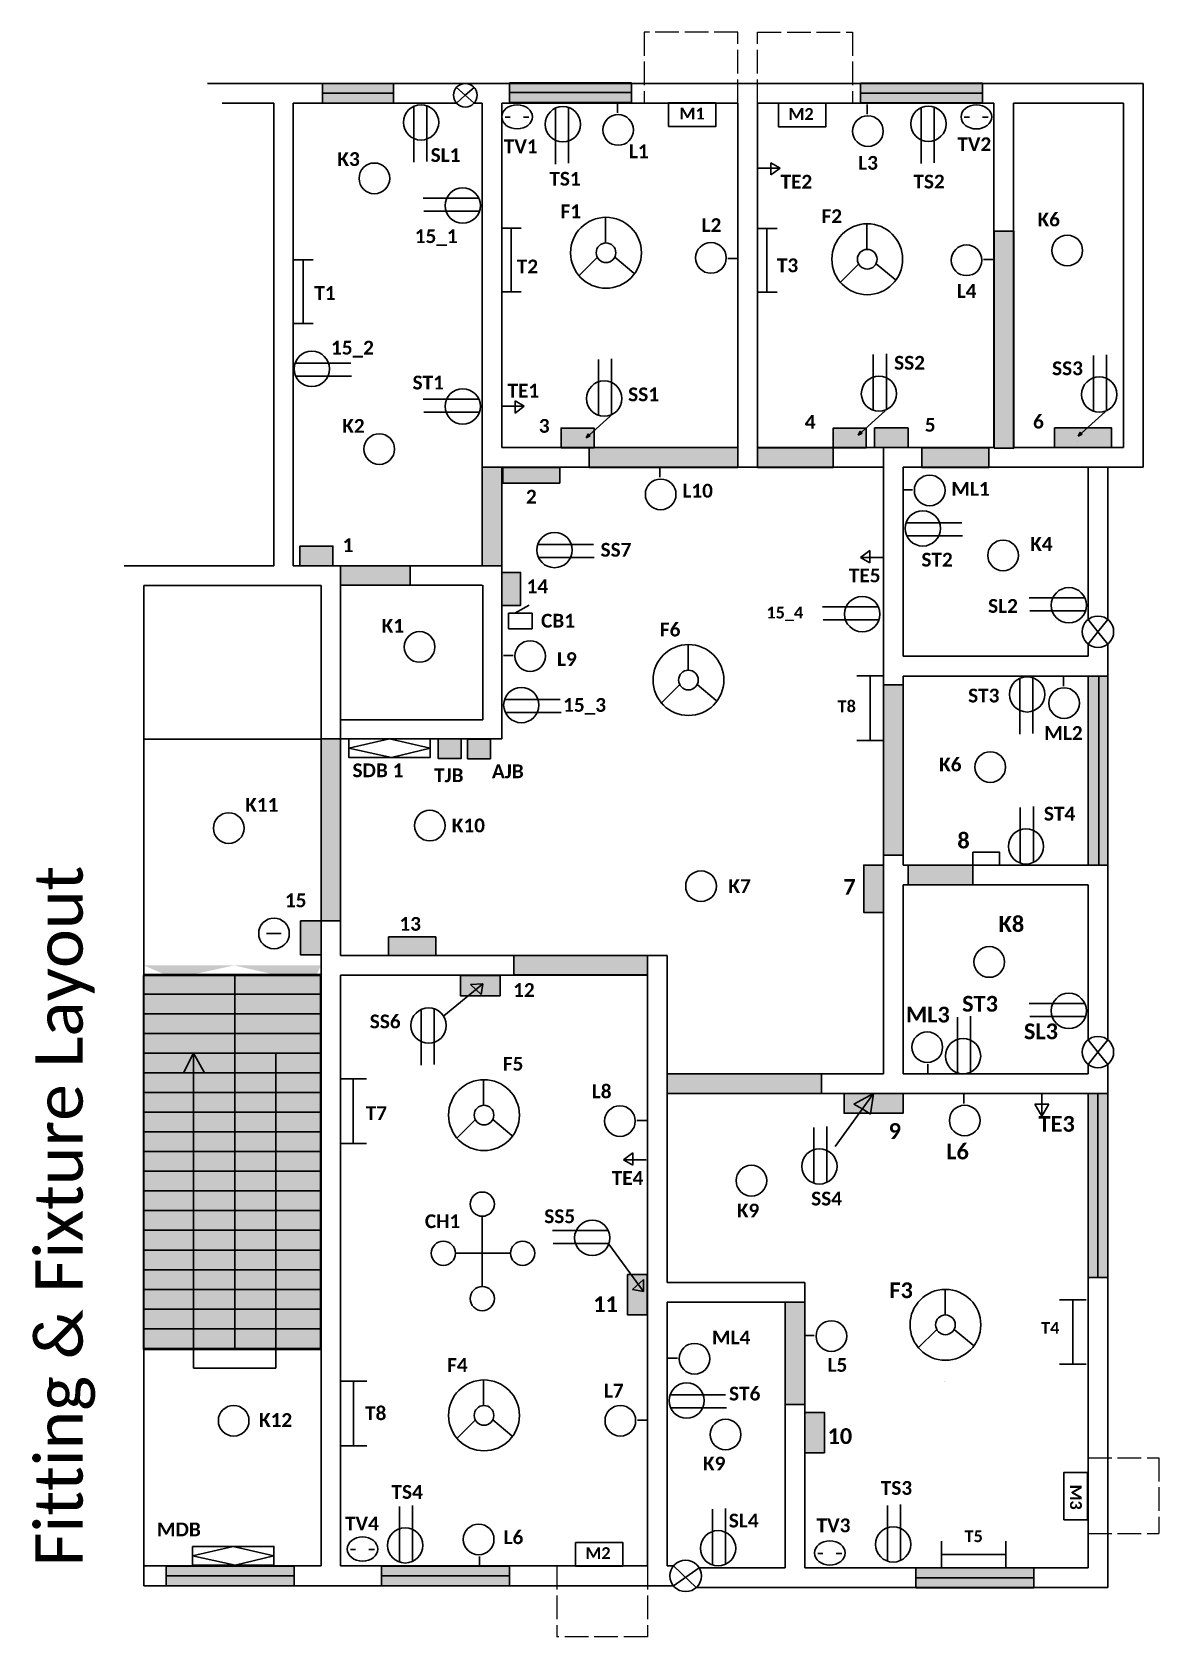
# Model space of a CAD drawing. Header units: inches. Extents: x -293 to 280, y -512 to 304.
import ezdxf

# ---------------------------------------------------------------- set-up
doc = ezdxf.new("R2010")
doc.units = ezdxf.units.IN
doc.header["$MEASUREMENT"] = 0
doc.linetypes.add('ACAD_ISO02W100', pattern=[15, 12, -3])
doc.layers.get('0').update_dxf_attribs({"lineweight": 30})
doc.layers.get('Defpoints').update_dxf_attribs({"linetype": 'ACAD_ISO02W100'})
doc.layers.add('Black', color=7, linetype='Continuous', lineweight=30)

# ---------------------------------------------------------------- blocks, each defined once
blk = doc.blocks.new('F1')
for p, q in [((-315.19, 202.81), (-315.19, 215.58)), ((-319.32, 195.54), (-328.95, 185.91)), ((-310.48, 195.54), (-300.85, 187.48))]:
    blk.add_line(p, q)
for radius in [18, 5]:
    blk.add_circle((-314.98, 197.83), radius)
blk = doc.blocks.new('SS3')
for p, q in [((341.7, 145.4), (341.7, 181.2)), ((350.2, 145.4), (350.2, 181.7))]:
    blk.add_line(p, q)
blk.add_circle((345.4, 155.8), 11.5)
blk = doc.blocks.new('L4')
blk.add_line((190.37, 188.02), (195.22, 188.02))
blk.add_circle((181.72, 187.67), 7.79)
blk = doc.blocks.new('TV2')
blk.add_ellipse((186.73, 260.51), major_axis=(7.79, 0), ratio=0.785714)
blk = doc.blocks.new('TVV2')
for p, q in [((180.6, 260.31), (183.17, 260.31)), ((189.91, 260.31), (192.75, 260.31))]:
    blk.add_line(p, q)
blk.add_blockref('TV2', (0, 0))
blk = doc.blocks.new('T3')
for p, q in [((75.18, 203.81), (85.44, 203.81)), ((80.31, 171.42), (80.31, 203.81)), ((80.31, 171.42), (75.45, 171.42)), ((85.44, 171.42), (80.31, 171.42))]:
    blk.add_line(p, q)
blk = doc.blocks.new('L1')
blk.add_line((131.26, 261.94), (131.26, 266.8))
blk.add_circle((131.61, 253.29), 7.79)
blk = doc.blocks.new('z')
for p, q in [((127.88, 272.6), (127.88, 277.6)), ((127.88, 277.6), (189.88, 277.6)), ((127.88, 267.6), (127.88, 272.6)), ((127.88, 272.6), (189.88, 272.6)), ((189.88, 267.6), (127.88, 267.6))]:
    blk.add_line(p, q)
blk = doc.blocks.new('8946')
at = {"layer": 'Black'}
for p, q in [((-81.28, -489.11), (-81.28, -524.78)), ((-94.9, -507.91), (-66.94, -507.91))]:
    blk.add_line(p, q, dxfattribs=at)
for centre in [(-81.28, -482.96), (-101.05, -507.91), (-60.79, -507.91), (-81.28, -530.93)]:
    blk.add_circle(centre, 6.15, dxfattribs=at)
blk = doc.blocks.new('88')
at = {"layer": 'Black'}
for p, q in [((88.51, 16.97), (102.08, 16.97)), ((95.3, 16.97), (95.3, -15.79)), ((88.51, -15.79), (102.08, -15.79))]:
    blk.add_line(p, q, dxfattribs=at)
blk = doc.blocks.new('t')
for p, q in [((251.67, 107.89), (238, 95.5)), ((238, 95.5), (239, 97.5)), ((238, 95.5), (240, 96.5)), ((240, 96.5), (239, 97.5))]:
    blk.add_line(p, q)
blk = doc.blocks.new('tttt')
for p, q in [((115.5, -269.5), (135, -242.5)), ((135, -242.5), (125, -248)), ((133.5, -253), (135, -242.5)), ((125, -248), (129.5, -250.5)), ((129.5, -250.5), (133.5, -253))]:
    blk.add_line(p, q)
blk = doc.blocks.new('pp')
for p, q in [((-331.2, -121.5), (-377, -121.5)), ((-287, -121.5), (-377, -121.5)), ((-331.2, -121.5), (-331.2, -131.5)), ((-331.2, -121.5), (-287, -121.5)), ((-331.2, -131.5), (-377, -131.5)), ((-331.2, -131.5), (-331.2, -141.5)), ((-331.2, -131.5), (-287, -131.5)), ((-331.2, -141.5), (-377, -141.5)), ((-331.2, -141.5), (-331.2, -151.5)), ((-331.2, -141.5), (-287, -141.5)), ((-331.2, -151.5), (-377, -151.5)), ((-331.2, -151.5), (-331.2, -161.5)), ((-331.2, -151.5), (-287, -151.5)), ((-331.2, -161.5), (-377, -161.5)), ((-352.2, -161.5), (-357.23, -171.5)), ((-352.2, -321.5), (-352.2, -161.5)), ((-352.2, -161.5), (-346.45, -171.5)), ((-331.2, -161.5), (-331.2, -171.5)), ((-331.2, -161.5), (-287, -161.5)), ((-310.2, -321.5), (-310.2, -161.5)), ((-331.2, -171.5), (-377, -171.5)), ((-331.2, -171.5), (-331.2, -181.5)), ((-331.2, -171.5), (-287, -171.5)), ((-331.2, -181.5), (-377, -181.5)), ((-331.2, -181.5), (-331.2, -191.5)), ((-331.2, -181.5), (-287, -181.5)), ((-331.2, -191.5), (-377, -191.5)), ((-331.2, -191.5), (-331.2, -201.5)), ((-331.2, -191.5), (-287, -191.5)), ((-331.2, -201.5), (-377, -201.5)), ((-331.2, -201.5), (-331.2, -211.5)), ((-331.2, -201.5), (-287, -201.5)), ((-331.2, -211.5), (-377, -211.5)), ((-331.2, -211.5), (-331.2, -221.5)), ((-331.2, -211.5), (-287, -211.5)), ((-331.2, -221.5), (-377, -221.5)), ((-331.2, -221.5), (-331.2, -231.5)), ((-331.2, -221.5), (-287, -221.5)), ((-331.2, -231.5), (-377, -231.5)), ((-331.2, -231.5), (-331.2, -241.5)), ((-331.2, -231.5), (-287, -231.5)), ((-331.2, -241.5), (-377, -241.5)), ((-331.2, -241.5), (-331.2, -251.5)), ((-331.2, -241.5), (-287, -241.5)), ((-331.2, -251.5), (-377, -251.5)), ((-331.2, -251.5), (-331.2, -261.5)), ((-331.2, -251.5), (-287, -251.5)), ((-331.2, -261.5), (-377, -261.5)), ((-331.2, -261.5), (-331.2, -271.5)), ((-331.2, -261.5), (-287, -261.5)), ((-331.2, -271.5), (-377, -271.5)), ((-331.2, -271.5), (-331.2, -281.5)), ((-331.2, -271.5), (-287, -271.5)), ((-331.2, -281.5), (-377, -281.5)), ((-331.2, -281.5), (-331.2, -291.5)), ((-331.2, -281.5), (-287, -281.5)), ((-331.2, -291.5), (-377, -291.5)), ((-331.2, -291.5), (-331.2, -301.5)), ((-331.2, -291.5), (-287, -291.5)), ((-331.2, -301.5), (-377, -301.5)), ((-331.2, -301.5), (-331.2, -311.5)), ((-331.2, -301.5), (-287, -301.5)), ((-331.2, -311.5), (-377, -311.5)), ((-377, -311.5), (-287, -311.5)), ((-331.2, -311.5), (-287, -311.5)), ((-331.2, -321.5), (-352.2, -321.5)), ((-331.2, -321.5), (-310.2, -321.5))]:
    blk.add_line(p, q)
blk = doc.blocks.new('Exp-07')
h = blk.add_hatch(color=256)
h.set_gradient(color1=(0, 255, 0), color2=(0, 255, 0), tint=1)
h.paths.add_polyline_path([(-109.5, 277.5), (-109.5, 272.5), (-109.5, 267.5), (-145.5, 267.5), (-145.5, 272.5), (-145.5, 277.5)])
h = blk.add_hatch(color=256)
h.set_gradient(color1=(0, 255, 0), color2=(0, 255, 0), tint=1)
h.paths.add_polyline_path([(11.48, 272.87), (11.48, 277.87), (-50.52, 277.87), (-50.52, 272.87), (-50.52, 267.87), (11.48, 267.87)])
h = blk.add_hatch(color=256)
h.set_gradient(color1=(127, 255, 0), color2=(127, 255, 0), tint=1)
h.paths.add_polyline_path([(127.88, 272.6), (127.88, 277.6), (189.88, 277.6), (189.88, 272.6), (189.88, 267.6), (127.88, 267.6)])
h = blk.add_hatch(color=256)
h.set_gradient(color1=(204, 204, 0), color2=(204, 204, 0), tint=1)
h.paths.add_polyline_path([(195.75, 92.23), (205.7, 92.23), (205.7, 202.45), (195.75, 202.45)])
edge = h.paths.add_edge_path()
edge.add_line((195.53, 267.53), (195.53, 135.53))
h = blk.add_hatch(color=256)
h.set_gradient(color1=(192, 192, 192), color2=(192, 192, 192), tint=1)
h.paths.add_polyline_path([(-24.35, 92.49), (-7.58, 92.49), (-7.58, 102.48), (-24.35, 102.48)])
h = blk.add_hatch(color=256)
h.set_gradient(color1=(192, 192, 192), color2=(192, 192, 192), tint=1)
h.paths.add_polyline_path([(114.03, 92.46), (130.79, 92.46), (130.79, 102.44), (114.03, 102.44)])
h.paths.add_polyline_path([(134.99, 92.51), (151.99, 92.51), (151.99, 102.51), (134.99, 102.51)])
h = blk.add_hatch(color=256)
h.set_gradient(color1=(192, 192, 192), color2=(192, 192, 192), tint=1)
h.paths.add_polyline_path([(255.45, 92.54), (226.45, 92.54), (226.45, 102.54), (255.45, 102.54)])
h = blk.add_hatch(color=256)
h.set_gradient(color1=(204, 204, 0), color2=(204, 204, 0), tint=1)
h.paths.add_polyline_path([(65.53, 92.53), (-10, 92.53), (-10, 82.5), (65.53, 82.5)])
h = blk.add_hatch(color=256)
h.set_gradient(color1=(204, 204, 0), color2=(204, 204, 0), tint=1)
h.paths.add_polyline_path([(114, 92.5), (75.5, 92.5), (75.5, 82.5), (114, 82.5)])
h = blk.add_hatch(color=256)
h.set_gradient(color1=(204, 204, 0), color2=(204, 204, 0), tint=1)
h.paths.add_polyline_path([(193, 92.5), (159, 92.5), (159, 82.5), (193, 82.5)])
h = blk.add_hatch(color=256)
h.set_gradient(color1=(204, 204, 0), color2=(204, 204, 0), tint=1)
h.paths.add_polyline_path([(-136.47, 22.59), (-101.04, 22.59), (-101.04, 32.52), (-136.47, 32.52)])
h.paths.add_polyline_path([(-54.47, 82.53), (-64.47, 82.53), (-64.47, 32.5), (-54.47, 32.5)])
h = blk.add_hatch(color=256)
h.set_gradient(color1=(192, 192, 192), color2=(192, 192, 192), tint=1)
h.paths.add_polyline_path([(-54, 82.5), (-25, 82.5), (-25, 74.5), (-54, 74.5)])
h.paths.add_polyline_path([(-54.45, 29.18), (-44.87, 29.18), (-44.87, 12.39), (-54.45, 12.39)])
h = blk.add_hatch(color=256)
h.set_gradient(color1=(192, 192, 192), color2=(192, 192, 192), tint=1)
h.paths.add_polyline_path([(-157.05, 32.53), (-140.28, 32.53), (-140.28, 42.51), (-157.05, 42.51)])
h = blk.add_hatch(color=256)
h.set_gradient(color1=(204, 204, 0), color2=(204, 204, 0), tint=1)
h.paths.add_polyline_path([(243.53, -23.47), (243.53, -119.47), (249, -119.47), (253.53, -119.47), (253.53, -23.47), (249, -23.47)])
h = blk.add_hatch(color=256)
h.set_gradient(color1=(204, 204, 0), color2=(204, 204, 0), tint=1)
h.paths.add_polyline_path([(149.5, -28), (139.5, -28), (139.5, -114.5), (149.5, -114.5)])
h = blk.add_hatch(color=256)
h.set_gradient(color1=(204, 204, 0), color2=(204, 204, 0), tint=1)
h.paths.add_polyline_path([(-136.47, -55.41), (-146.23, -55.41), (-146.23, -147.89), (-136.47, -147.89)])
h = blk.add_hatch(color=256)
h.set_gradient(color1=(153, 153, 0), color2=(153, 153, 0), tint=1)
h.paths.add_polyline_path([(-86.71, -55.39), (-75.13, -55.39), (-75.13, -65.37), (-86.71, -65.37)])
h = blk.add_hatch(color=256)
h.set_gradient(color1=(0, 191, 255), color2=(0, 191, 255), tint=1)
h.paths.add_polyline_path([(-60.23, -55.53), (-71.82, -55.53), (-71.82, -65.51), (-60.23, -65.51)])
h = blk.add_hatch(color=256)
h.set_gradient(color1=(192, 192, 192), color2=(192, 192, 192), tint=1)
h.paths.add_polyline_path([(-88, -165.5), (-112, -165.5), (-112, -156), (-88, -156)])
h.paths.add_polyline_path([(-146.23, -165.16), (-156.67, -165.16), (-156.67, -147.89), (-146.23, -147.89)])
h.paths.add_polyline_path([(-55.26, -175.53), (-75.44, -175.53), (-75.44, -185.9), (-55.26, -185.9)])
h.paths.add_polyline_path([(19.5, -327.5), (9.5, -327.5), (9.5, -348), (19.5, -348)])
h.paths.add_polyline_path([(139.5, -119.5), (129.5, -119.5), (129.5, -143.5), (139.5, -143.5)])
h.paths.add_polyline_path([(149.5, -235.5), (119.5, -235.5), (119.5, -245.5), (149.5, -245.5)])
edge = h.paths.add_edge_path()
edge.add_line((-190.47, -180.47), (-146.28, -180.47))
edge.add_line((-190.47, -170.47), (-146.28, -170.47))
edge.add_line((-190.47, -180.47), (-236.28, -180.47))
edge.add_line((-190.47, -170.47), (-236.28, -170.47))
edge.add_line((-190.47, -190.47), (-236.28, -190.47))
edge.add_line((-190.47, -200.47), (-236.28, -200.47))
edge.add_line((-190.47, -210.47), (-236.28, -210.47))
edge.add_line((-190.47, -220.47), (-236.28, -220.47))
edge.add_line((-190.47, -230.47), (-236.28, -230.47))
edge.add_line((-190.47, -240.47), (-236.28, -240.47))
edge.add_line((-190.47, -240.47), (-146.28, -240.47))
edge.add_line((-190.47, -230.47), (-146.28, -230.47))
edge.add_line((-190.47, -220.47), (-146.28, -220.47))
edge.add_line((-190.47, -210.47), (-146.28, -210.47))
edge.add_line((-190.47, -200.47), (-146.28, -200.47))
edge.add_line((-190.47, -190.47), (-146.28, -190.47))
edge.add_line((-190.47, -350.47), (-146.28, -350.47))
edge.add_line((-190.47, -340.47), (-146.28, -340.47))
edge.add_line((-190.47, -330.47), (-146.28, -330.47))
edge.add_line((-190.47, -320.47), (-146.28, -320.47))
edge.add_line((-190.47, -310.47), (-146.28, -310.47))
edge.add_line((-190.47, -300.47), (-146.28, -300.47))
edge.add_line((-190.47, -290.47), (-146.28, -290.47))
edge.add_line((-190.47, -280.47), (-146.28, -280.47))
edge.add_line((-190.47, -270.47), (-146.28, -270.47))
edge.add_line((-190.47, -260.47), (-146.28, -260.47))
edge.add_line((-190.47, -250.47), (-146.28, -250.47))
edge.add_line((-190.47, -250.47), (-236.28, -250.47))
edge.add_line((-190.47, -260.47), (-236.28, -260.47))
edge.add_line((-190.47, -270.47), (-236.28, -270.47))
edge.add_line((-190.47, -280.47), (-236.28, -280.47))
edge.add_line((-190.47, -290.47), (-236.28, -290.47))
edge.add_line((-190.47, -300.47), (-236.28, -300.47))
edge.add_line((-190.47, -310.47), (-236.28, -310.47))
edge.add_line((-190.47, -320.47), (-236.28, -320.47))
edge.add_line((-190.47, -330.47), (-236.28, -330.47))
edge.add_line((-190.47, -340.47), (-236.28, -340.47))
edge.add_line((-190.47, -350.47), (-236.28, -350.47))
h = blk.add_hatch(color=256)
h.set_gradient(color1=(204, 204, 0), color2=(204, 204, 0), tint=1)
h.paths.add_polyline_path([(185, -119.47), (152, -119.47), (152, -129.5), (185, -129.5)])
h = blk.add_hatch(color=256)
h.set_gradient(color1=(204, 204, 0), color2=(204, 204, 0), tint=1)
h.paths.add_polyline_path([(19.55, -175.24), (-48.4, -175.24), (-48.4, -165.36), (19.55, -165.36)])
h = blk.add_hatch(color=256)
h.set_gradient(color1=(192, 192, 192), color2=(192, 192, 192), tint=1)
h.paths.add_polyline_path([(-146.5, -175.5), (-146.5, -365.5), (-236.5, -365.5), (-236.5, -175.5)])
h = blk.add_hatch(color=256)
h.set_gradient(color1=(0, 255, 0), color2=(0, 255, 0), tint=1)
h.paths.add_polyline_path([(243.53, -235.47), (253.5, -235.47), (253.5, -329), (243.53, -329)])
h = blk.add_hatch(color=256)
h.set_gradient(color1=(204, 204, 0), color2=(204, 204, 0), tint=1)
h.paths.add_polyline_path([(89.53, -341.47), (99.5, -341.47), (99.5, -393.5), (89.53, -393.5)])
h = blk.add_hatch(color=256)
h.set_gradient(color1=(192, 192, 192), color2=(192, 192, 192), tint=1)
h.paths.add_polyline_path([(99.5, -397.5), (109.5, -397.5), (109.5, -418), (99.5, -418)])
h = blk.add_hatch(color=256)
h.set_gradient(color1=(0, 255, 0), color2=(0, 255, 0), tint=1)
h.paths.add_polyline_path([(-225, -475.5), (-225, -480.5), (-225, -485.5), (-160, -485.5), (-160, -480.5), (-160, -475.5)])
h = blk.add_hatch(color=256)
h.set_gradient(color1=(0, 255, 0), color2=(0, 255, 0), tint=1)
h.paths.add_polyline_path([(-115.5, -475.5), (-115.5, -480.5), (-115.5, -485.5), (-50.5, -485.5), (-50.5, -480.5), (-50.5, -475.5)])
h = blk.add_hatch(color=256)
h.set_gradient(color1=(0, 255, 0), color2=(0, 255, 0), tint=1)
h.paths.add_polyline_path([(216, -481.5), (216, -476.5), (156, -476.5), (156, -481.5), (156, -486.5), (216, -486.5)])
at = {"layer": 'Defpoints'}
h = blk.add_hatch(color=256, dxfattribs=at)
h.set_gradient(color1=(204, 204, 0), color2=(204, 204, 0), tint=1)
h.paths.add_polyline_path([(29.53, -235.47), (108, -235.47), (108, -225.5), (29.53, -225.5)])
for p, q in [((-170.35, 277.53), (-204, 277.53)), ((-170.35, 277.53), (-141.47, 277.53)), ((-146.47, 277.53), (-141.47, 277.53)), ((-145.5, 272.5), (-145.5, 277.5)), ((-145.5, 277.5), (-109.5, 277.5)), ((-145.5, 267.5), (-145.5, 277.5)), ((-145.5, 277.5), (-109.5, 277.5)), ((-141.47, 277.53), (271.53, 277.53)), ((-109.5, 277.5), (-109.5, 272.5)), ((-109.5, 277.5), (-109.5, 267.53)), ((-50.52, 277.87), (-50.52, 272.87)), ((11.48, 277.87), (-50.52, 277.87)), ((-50.52, 272.87), (-50.52, 277.87)), ((11.48, 277.87), (-50.52, 277.87)), ((11.48, 272.87), (11.48, 277.87)), ((11.48, 272.87), (11.48, 277.53)), ((189.88, 277.6), (189.88, 272.6)), ((271.53, 277.53), (271.53, 82.53)), ((-145.5, 267.5), (-145.5, 272.5)), ((-145.5, 272.5), (-109.5, 272.5)), ((-109.5, 272.5), (-109.5, 267.5)), ((-73, 271.5), (-77.51, 275.48)), ((-77.5, 267.53), (-73, 271.5)), ((-73, 271.5), (-68.5, 275.5)), ((-73, 271.5), (-73, 271.5)), ((-73, 271.5), (-73, 271.5)), ((-68.5, 267.53), (-73, 271.5)), ((-50.52, 272.87), (-50.52, 267.87)), ((-50.52, 272.87), (11.48, 272.87)), ((-50.52, 272.87), (-50.52, 267.87)), ((11.48, 267.87), (11.48, 272.87)), ((11.48, 272.87), (11.48, 267.53)), ((189.88, 272.6), (189.88, 267.6)), ((-170.35, 267.53), (-196.5, 267.53)), ((-170.35, 32.53), (-170.35, 267.53)), ((-160.47, 32.53), (-160.47, 267.53)), ((-160.47, 267.53), (-77.5, 267.53)), ((-109.5, 267.53), (-145.5, 267.5)), ((-109.5, 267.5), (-145.5, 267.5)), ((-64.47, 267.53), (-68.5, 267.53)), ((-64.47, 267.53), (-64.47, 63.53)), ((-54.47, 267.53), (-54.47, 92.53)), ((65.53, 267.53), (-54.47, 267.53)), ((-50.52, 267.87), (11.48, 267.87)), ((65.53, 267.53), (65.53, 82.53)), ((75.53, 267.53), (195.53, 267.53)), ((75.53, 267.53), (75.53, 82.53)), ((195.53, 267.53), (195.53, 135.53)), ((205.53, 135.53), (205.53, 267.53)), ((205.53, 267.53), (261.53, 267.53)), ((261.53, 267.53), (261.53, 92.53)), ((87, 234.5), (82.27, 237.23)), ((82.27, 237.23), (82.27, 231)), ((75.5, 234.5), (87, 234.5)), ((82.27, 231), (87, 234.5)), ((195.53, 135.53), (195.53, 92.53)), ((205.53, 135.53), (205.53, 92.53)), ((-43, 113.5), (-47.73, 116.23)), ((-47.73, 116.23), (-47.73, 110)), ((-54.5, 113.5), (-43, 113.5)), ((-47.73, 110), (-43, 113.5)), ((22.53, 92.53), (-54.47, 92.53)), ((-49.34, 92.53), (-54.2, 92.53)), ((22.53, 92.53), (65.53, 92.53)), ((195.53, 92.53), (75.53, 92.53)), ((139.53, -66.47), (139.53, 92.53)), ((261.53, 92.53), (205.85, 92.53)), ((238, 95.5), (238, 95.5)), ((22.53, 82.53), (-54.47, 82.53)), ((-54.43, -55.41), (-54.47, 82.53)), ((118.53, 82.53), (22.53, 82.53)), ((118.53, 82.53), (139.53, 82.53)), ((243.53, 82.53), (149.53, 82.53)), ((149.53, -13.47), (149.53, 82.53)), ((243.53, 82.53), (243.53, 5.27)), ((253.53, 82.53), (243.53, 82.53)), ((271.53, 82.53), (253.53, 82.53)), ((253.53, 82.53), (253.53, 5.22)), ((-64.47, 63.53), (-64.47, 32.5)), ((132.65, 40.28), (127.92, 36.78)), ((139.42, 36.78), (127.92, 36.78)), ((127.92, 36.78), (132.65, 34.05)), ((132.65, 34.05), (132.65, 40.28)), ((-246.35, 32.53), (-170.35, 32.53)), ((-136.47, 32.53), (-160.47, 32.53)), ((-64.47, 32.5), (-136.47, 32.53)), ((-236.28, 22.52), (-236.28, -475.48)), ((-146.28, 22.52), (-236.28, 22.52)), ((-146.28, -55.48), (-146.28, 22.52)), ((-136.47, -55.41), (-136.47, 22.59)), ((-136.47, 22.59), (-64.47, 22.59)), ((-64.12, -45.7), (-64.12, 22.59)), ((-39.07, 8.46), (-51.07, 8.46)), ((-51.07, 8.46), (-51.07, 0.46)), ((-47.8, 8.47), (-40.5, 12.5)), ((-39.07, 8.46), (-39.07, 0.46)), ((-39.07, 0.46), (-51.07, 0.46)), ((248.5, -1), (243.53, 5.27)), ((248.5, -1), (253.53, 5.22)), ((248.5, -1), (243.47, -7.22)), ((243.53, -13.47), (243.53, -7.27)), ((248.5, -1), (248.5, -1)), ((248.5, -1), (253.53, -7.22)), ((253.53, -7.22), (253.53, -208.28)), ((243.53, -13.47), (149.53, -13.47)), ((243.53, -23.47), (149.53, -23.47)), ((149.53, -66.47), (149.53, -23.47)), ((243.53, -119.47), (243.53, -23.47)), ((243.53, -23.47), (249, -23.47)), ((243.53, -23.47), (243.53, -119.47)), ((249, -23.47), (253.53, -23.47)), ((249, -23.47), (249, -119.47)), ((253.53, -119.47), (253.53, -23.47)), ((-126.47, -45.7), (-136.47, -45.7)), ((-64.12, -45.7), (-126.47, -45.7)), ((-146.28, -55.48), (-236.28, -55.48)), ((-146.28, -165.48), (-146.28, -55.48)), ((-136.47, -165.47), (-136.47, -55.41)), ((-136.47, -55.41), (-54.43, -55.41)), ((139.53, -66.47), (139.53, -225.47)), ((149.53, -66.47), (149.53, -119.47)), ((174.53, -119.47), (149.53, -119.47)), ((174.53, -119.47), (243.53, -119.47)), ((243.53, -119.47), (249, -119.47)), ((249, -119.47), (253.53, -119.47)), ((174.53, -129.47), (149.53, -129.47)), ((149.53, -129.47), (149.53, -225.47)), ((174.53, -129.47), (243.53, -129.47)), ((243.53, -129.47), (243.53, -208.23)), ((-166.5, -154.21), (-174, -154.21)), ((-170.21, -154.21), (-166.5, -154.21)), ((-146.28, -475.48), (-146.28, -165.48)), ((-23.47, -165.47), (-136.47, -165.47)), ((-23.47, -165.47), (29.53, -165.47)), ((29.53, -165.47), (29.53, -170.47)), ((29.53, -170.47), (29.53, -331.47)), ((-236.5, -175.5), (-146.5, -175.5)), ((-236.5, -365.5), (-236.5, -175.5)), ((-146.5, -175.5), (-146.5, -365.5)), ((-136.47, -475.47), (-136.47, -175.47)), ((-136.47, -175.47), (-23.47, -175.47)), ((19.53, -175.47), (-23.47, -175.47)), ((19.53, -475.47), (19.53, -175.47)), ((-83.85, -195.98), (-64.09, -179.76)), ((-70.4, -180.21), (-64.09, -179.76)), ((-70.4, -180.21), (-64.99, -185.19)), ((-64.09, -179.76), (-64.99, -185.19)), ((248.5, -214.5), (243.53, -208.23)), ((248.5, -214.5), (253.53, -208.28)), ((248.5, -214.5), (243.47, -220.72)), ((248.5, -214.5), (253.53, -220.72)), ((71.53, -225.47), (29.53, -225.47)), ((71.53, -225.47), (139.53, -225.47)), ((149.53, -225.47), (243.53, -225.47)), ((243.53, -225.47), (243.53, -220.65)), ((253.53, -220.72), (253.53, -480.47)), ((71.53, -235.47), (29.53, -235.47)), ((243.53, -235.47), (71.53, -235.47)), ((220, -235.5), (220, -247)), ((243.53, -476.47), (243.53, -235.47)), ((243.53, -329), (243.53, -235.47)), ((243.53, -235.47), (248.53, -235.47)), ((248.53, -329), (248.53, -235.47)), ((248.53, -235.47), (253.5, -235.47)), ((253.5, -235.47), (253.5, -329)), ((220, -241), (216.5, -241)), ((216.5, -241), (220, -247)), ((220, -247), (223.5, -241)), ((223.5, -241), (220, -241)), ((12.15, -265.72), (7.42, -269.22)), ((12.15, -271.95), (12.15, -265.72)), ((18.92, -269.22), (7.42, -269.22)), ((7.42, -269.22), (12.15, -271.95)), ((0, -312), (17.5, -336)), ((17.5, -330), (12.04, -335.04)), ((17.5, -336), (17.5, -330)), ((94.53, -331.47), (29.53, -331.47)), ((99.53, -331.47), (94.53, -331.47)), ((99.53, -366.47), (99.53, -331.47)), ((243.53, -329), (248.53, -329)), ((253.5, -329), (248.53, -329)), ((12.04, -335.04), (17.5, -336)), ((89.53, -341.47), (29.53, -341.47)), ((29.53, -341.47), (29.53, -474.47)), ((89.53, -366.47), (89.53, -341.47)), ((-146.5, -365.5), (-236.5, -365.5)), ((89.53, -476.47), (89.53, -366.47)), ((99.53, -366.47), (99.53, -476.47)), ((-236.28, -475.48), (-146.28, -475.48)), ((-236.28, -475.48), (-236.28, -485.48)), ((-160, -475.5), (-225, -475.5)), ((-225, -475.5), (-225, -480.5)), ((-225, -480.5), (-160, -480.5)), ((-225, -480.5), (-225, -485.48)), ((-160, -480.5), (-160, -475.5)), ((-160, -485.5), (-160, -480.5)), ((19.53, -475.47), (-136.47, -475.47)), ((-115.5, -475.5), (-115.5, -480.5)), ((-50.5, -475.5), (-115.5, -475.5)), ((-115.5, -475.5), (-115.5, -480.5)), ((-50.5, -475.5), (-115.5, -475.5)), ((-115.5, -485.5), (-115.5, -478.5)), ((-115.5, -480.5), (-115.5, -485.5)), ((-115.5, -480.5), (-50.5, -480.5)), ((-50.5, -480.5), (-50.5, -475.5)), ((-50.5, -480.5), (-50.5, -475.5)), ((-50.5, -485.5), (-50.5, -480.5)), ((-50.5, -480.5), (-50.5, -485.5)), ((29.53, -474.47), (29.53, -475.47)), ((29.53, -475.47), (32.78, -475.47)), ((32.74, -485.48), (45.91, -476.47)), ((32.78, -475.47), (44.32, -486.47)), ((89.53, -476.47), (45.91, -476.47)), ((99.53, -476.47), (243.53, -476.47)), ((156, -476.5), (156, -481.5)), ((216, -476.5), (156, -476.5)), ((156, -476.5), (156, -481.5)), ((216, -476.5), (156, -476.5)), ((216, -481.5), (216, -476.5)), ((216, -481.5), (216, -476.5)), ((253.53, -486.47), (253.53, -480.47)), ((-236.28, -485.48), (32.74, -485.48)), ((-160, -485.5), (-225, -485.5)), ((-115.5, -485.5), (-50.5, -485.5)), ((-50.5, -485.5), (-115.5, -485.5)), ((45.91, -486.47), (44.32, -486.47)), ((45.91, -486.47), (253.53, -486.47)), ((156, -481.5), (156, -486.5)), ((156, -481.5), (216, -481.5)), ((156, -486.47), (156, -481.5)), ((216, -486.47), (156, -486.47)), ((156, -486.5), (216, -486.5)), ((216, -486.5), (216, -481.5)), ((216, -481.5), (216, -486.47))]:
    blk.add_line(p, q)
for points in [[(30.35, 267.64), (54.35, 267.64), (54.35, 255.64), (30.35, 255.64)], [(86.2, 267.43), (110.2, 267.43), (110.2, 255.43), (86.2, 255.43)], [(195.75, 92.23), (205.7, 92.23), (205.7, 202.45), (195.75, 202.45)], [(-24.35, 92.49), (-7.58, 92.49), (-7.58, 102.48), (-24.35, 102.48)], [(-24.35, 92.49), (-7.58, 92.49), (-7.58, 102.48), (-24.35, 102.48)], [(114.03, 92.46), (130.79, 92.46), (130.79, 102.44), (114.03, 102.44)], [(134.99, 92.51), (151.99, 92.51), (151.99, 102.51), (134.99, 102.51)], [(255.45, 92.54), (226.45, 92.54), (226.45, 102.54), (255.45, 102.54)], [(226.45, 92.54), (255.45, 92.54), (255.45, 102.54), (226.45, 102.54)], [(65.53, 92.53), (-10, 92.53), (-10, 82.5), (65.53, 82.5)], [(114, 92.5), (75.5, 92.5), (75.5, 82.5), (114, 82.5)], [(193, 92.5), (159, 92.5), (159, 82.5), (193, 82.5)], [(-54.47, 82.53), (-64.47, 82.53), (-64.47, 32.5), (-54.47, 32.5)], [(-54, 82.5), (-25, 82.5), (-25, 74.5), (-54, 74.5)], [(-157.05, 32.53), (-140.28, 32.53), (-140.28, 42.51), (-157.05, 42.51)], [(-136.47, 22.59), (-101.04, 22.59), (-101.04, 32.52), (-136.47, 32.52)], [(-54.45, 29.18), (-44.87, 29.18), (-44.87, 12.39), (-54.45, 12.39)], [(149.5, -28), (139.5, -28), (139.5, -114.5), (149.5, -114.5)], [(-136.47, -55.41), (-146.23, -55.41), (-146.23, -147.89), (-136.47, -147.89)], [(-86.71, -55.39), (-75.13, -55.39), (-75.13, -65.37), (-86.71, -65.37)], [(-60.23, -55.53), (-71.82, -55.53), (-71.82, -65.51), (-60.23, -65.51)], [(185, -119.47), (198.5, -119.47), (198.5, -113), (185, -113)], [(139.5, -119.5), (129.5, -119.5), (129.5, -143.5), (139.5, -143.5)], [(185, -119.47), (152, -119.47), (152, -129.5), (185, -129.5)], [(-146.23, -165.16), (-156.67, -165.16), (-156.67, -147.89), (-146.23, -147.89)], [(-88, -165.5), (-112, -165.5), (-112, -156), (-88, -156)], [(19.55, -175.24), (-48.4, -175.24), (-48.4, -165.36), (19.55, -165.36)], [(-55.26, -175.53), (-75.44, -175.53), (-75.44, -185.9), (-55.26, -185.9)], [(29.53, -235.47), (108, -235.47), (108, -225.5), (29.53, -225.5)], [(29.53, -235.47), (108, -235.47), (108, -225.5), (29.53, -225.5)], [(149.5, -235.5), (119.5, -235.5), (119.5, -245.5), (149.5, -245.5)], [(243.53, -235.47), (253.5, -235.47), (253.5, -329), (243.53, -329)], [(19.5, -327.5), (9.5, -327.5), (9.5, -348), (19.5, -348)], [(89.53, -341.47), (99.5, -341.47), (99.5, -393.5), (89.53, -393.5)], [(99.5, -397.5), (109.5, -397.5), (109.5, -418), (99.5, -418)], [(231.25, -452), (231.25, -428), (243.25, -428), (243.25, -452)], [(-17, -463.5), (7, -463.5), (7, -475.5), (-17, -475.5)]]:
    blk.add_lwpolyline(points, close=True)
for centre, radius in [((-73, 271.5), 6), ((-119.21, 229.29), 7.79), ((232.93, 192.64), 7.79), ((-116.71, 91.79), 7.79), ((200.29, 37.79), 7.79), ((248.5, -1), 8), ((-96.21, -8.71), 7.79), ((193.79, -69.71), 7.79), ((-193.21, -100.71), 7.79), ((-91.04, -99.44), 7.79), ((46.79, -130.21), 7.79), ((-170.21, -154.21), 7.79), ((193.29, -168.71), 7.79), ((248.5, -214.5), 8), ((72.39, -279.78), 7.79), ((-190.71, -401.71), 7.79), ((59.29, -408.71), 7.79), ((39, -480.5), 8)]:
    blk.add_circle(centre, radius)
at = {"layer": 'Black'}
for p, q in [((-111.52, -55.41), (-132.22, -60.13)), ((-90.82, -60.13), (-111.52, -55.41)), ((-132.22, -60.13), (-110.54, -64.85)), ((-110.54, -64.85), (-90.82, -60.13)), ((-190.99, -465.57), (-211.69, -470.29)), ((-211.69, -470.29), (-190, -475.01)), ((-170.29, -470.29), (-190.99, -465.57)), ((-190, -475.01), (-170.29, -470.29))]:
    blk.add_line(p, q, dxfattribs=at)
for points in [[(-132.22, -55.41), (-90.82, -55.41), (-90.82, -64.85), (-132.22, -64.85)], [(-211.69, -465.57), (-170.29, -465.57), (-170.29, -475.01), (-211.69, -475.01)]]:
    blk.add_lwpolyline(points, close=True, dxfattribs=at)
at = {"layer": 'Defpoints'}
for p, q in [((65.53, 303.57), (17.98, 303.57)), ((17.98, 303.57), (17.98, 267.53)), ((65.53, 267.53), (65.53, 303.57)), ((75.53, 267.53), (75.53, 303.56)), ((75.53, 303.56), (123.86, 303.56)), ((123.86, 303.56), (123.86, 267.53)), ((243.5, -420.5), (279.5, -420.5)), ((279.5, -420.5), (279.5, -459)), ((243.5, -459), (279.5, -459)), ((-26.5, -475.5), (-26.5, -511.5)), ((19.53, -475.47), (19.53, -511.5)), ((19.53, -511.5), (-26.5, -511.5))]:
    blk.add_line(p, q, dxfattribs=at)
for name, p in [('z', (0, 0)), ('TVV2', (-233.4, 0.03)), ('L1', (-126.94, 0.58)), ('L1', (0, 0)), ('TVV2', (0, 0)), ('T3', (-129.96, 0.19)), ('F1', (313.48, -6.33)), ('T3', (0, 0)), ('F1', (446.25, -9.63)), ('T3', (-235.68, -15.92)), ('L4', (0, 0)), ('t', (-249.5, 2)), ('t', (-111.3, 3.38)), ('t', (0.51, 2.82)), ('L1', (-105.32, -184.5)), ('F1', (355.4, -223.34)), ('L1', (99.68, -290.5)), ('pp', (141, -53.5)), ('F1', (251.48, -444.33)), ('tttt', (-0.5, 7)), ('L1', (49.18, -502.5)), ('L4', (-176.14, -437.19)), ('F1', (485.98, -550.83)), ('F1', (251.48, -596.83)), ('L4', (-175.93, -589.38)), ('TVV2', (-311.95, -727.39)), ('TVV2', (-74.47, -729.39))]:
    blk.add_blockref(name, p)
at = {"zscale": 0.7801080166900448}
for p, xscale, yscale, rotation in [((173.97, 379.26), 0.7801080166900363, 0.7801080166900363, 180), ((246.03, 378.3), 0.7801080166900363, 0.7801080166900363, 180), ((431.82, 378.54), 0.7801080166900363, 0.7801080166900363, 180), ((47.26, -54), 0.7801080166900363, 0.7801080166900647, 90), ((-272.54, 401.97), 0.7801080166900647, 0.7801080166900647, 270), ((47.26, -156), 0.7801080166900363, 0.7801080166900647, 90), ((37.96, 320.97), 0.7801080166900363, 0.7801080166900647, 270), ((-149.19, 309.97), 0.7801080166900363, 0.7801080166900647, 270), ((250.26, -261.5), 0.7801080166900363, 0.7801080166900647, 90), ((355.26, -257), 0.7801080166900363, 0.7801080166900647, 90), ((481.97, 88.76), 0.7801080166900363, 0.7801080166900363, 180), ((-166.07, 231.23), 0.7801080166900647, 0.7801080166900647, 270), ((355.26, -463), 0.7801080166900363, 0.7801080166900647, 90), ((177.8, -79.44), 0.7801080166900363, 0.7801080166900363, 180), ((113.08, -578.29), 0.7801080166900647, 0.7801080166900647, 90), ((-82.04, -122.03), 0.7801080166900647, 0.7801080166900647, 270)]:
    blk.add_blockref('SS3', p, dxfattribs=dict(at, xscale=xscale, yscale=yscale, rotation=rotation))
at = {"xscale": -1, "rotation": 180}
blk.add_blockref('L4', (-129.89, 376.56), dxfattribs=at)
at = {"xscale": 0.7801080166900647, "yscale": 0.7801080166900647, "zscale": 0.7801080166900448}
for p in [(-132.22, -1.61), (-20.26, -2.05), (-271.86, -4.11), (-57.5, -231.54), (-89.5, -338.04), (-162.5, -394.07), (-373, -586.54), (-214, -588.04), (-125, -586.04)]:
    blk.add_blockref('SS3', p, dxfattribs=at)
at = {"xscale": -1}
for p in [(344.72, -116.88), (141.69, -201.01), (294.75, -546.36), (225.22, -557.88)]:
    blk.add_blockref('L4', p, dxfattribs=at)
at = {"rotation": 180}
for p in [(293.4, 41.3), (65.4, -208.7)]:
    blk.add_blockref('L1', p, dxfattribs=at)
at = {"layer": 'Black'}
for name, p in [('88', (37.54, -40.43)), ('88', (-225.31, -245.09)), ('8946', (16.91, 191.25)), ('88', (140.49, -357.21)), ('88', (-225.16, -398.6))]:
    blk.add_blockref(name, p, dxfattribs=at)
at = {"layer": 'Black', "rotation": 270}
blk.add_blockref('88', (184.79, -374.42), dxfattribs=at)
for s, insert, char_height, width, attachment_point in [('\\pt66;{\\fCalibri|b1|i0|c0|p34;\\C3;M1}', (42.25, 262.2), 6, 17.8845, 5), ('\\pt66;{\\fCalibri|b1|i0|c0|p34;\\C3;M2}', (97.65, 261.97), 6, 17.8845, 5), ('{\\fCalibri|b1|i0|c0|p34;SL1}', (-83.04, 241.07), 7, 17.8845, 5), ('{\\fCalibri|b1|i0|c0|p34;\\C4;TV1}', (-44.84, 245.54), 7, 17.8845, 5), ('{\\fCalibri|b1|i0|c0|p34;L1}', (15.16, 243.04), 7, 17.8845, 5), ('\\pt77;{\\fCalibri|b1|i0|c0|p34;\\C4;TV2}', (185.68, 246.62), 7, 17.8845, 5), ('{\\fCalibri|b1|i0|c0|p34;K3}', (-132.31, 239.04), 7, 17.8845, 5), ('\\pt77;{\\fCalibri|b1|i0|c0|p34;L3}', (131.68, 237.12), 7, 17.8845, 5), ('{\\fCalibri|b1|i0|c0|p34;TS1}', (-22.34, 229.04), 7, 17.8845, 5), ('{\\fCalibri|b1|i0|c0|p34;TE2}', (95.26, 227.58), 7, 17.8845, 5), ('\\pt77;{\\fCalibri|b1|i0|c0|p34;TS2}', (162.68, 227.62), 7, 17.8845, 5), ('{\\fCalibri|b1|i0|c0|p34;F1}', (-19.4, 212.53), 7, 17.8845, 5), ('{\\fCalibri|b1|i0|c0|p34;F2}', (113.26, 210.08), 7, 17.8845, 5), ('\\pt77;{\\fCalibri|b1|i0|c0|p34;K6}', (223.5, 208.37), 7, 17.8845, 5), ('{\\fCalibri|b1|i0|c0|p34;L2}', (52.1, 205.53), 7, 17.8845, 5), ('{\\fCalibri|b1|i0|c0|p34;\\C3;15_1}', (-87.78, 199.17), 7, 17.8845, 5), ('{\\fCalibri|b1|i0|c0|p34;T2}', (-41.4, 184.53), 7, 17.8845, 5), ('{\\fCalibri|b1|i0|c0|p34;T3}', (90.76, 185.08), 7, 17.8845, 5), ('{\\fCalibri|b1|i0|c0|p34;T1}', (-144.34, 171.04), 7, 17.8845, 5), ('{\\fCalibri|b1|i0|c0|p34;L4}', (181.76, 172.08), 7, 17.8845, 5), ('{\\fCalibri|b1|i0|c0|p34;\\C3;15_2}', (-130.34, 142.54), 7, 17.8845, 5), ('{\\fCalibri|b1|i0|c0|p34;SS2}', (152.76, 135.58), 7, 17.8845, 5), ('{\\fCalibri|b1|i0|c0|p34;SS3}', (233.04, 132.77), 7, 17.8845, 5), ('{\\fCalibri|b1|i0|c0|p34;ST1}', (-91.84, 125.54), 7, 17.8845, 5), ('{\\fCalibri|b1|i0|c0|p34;TE1}', (-43.5, 121.45), 7, 17.8845, 5), ('{\\fCalibri|b1|i0|c0|p34;SS1}', (17.6, 119.53), 7, 17.8845, 5), ('{\\fCalibri|b1|i0|c0|p34;K2}', (-129.84, 103.54), 7, 17.8845, 5), ('{\\fCalibri|b1|i0|c0|p34;\\C1;3}', (-32.9, 103.53), 7, 17.8845, 5), ('{\\fCalibri|b1|i0|c0|p34;\\C1;4}', (102.26, 105.58), 7, 17.8845, 5), ('{\\fCalibri|b1|i0|c0|p34;\\C1;5}', (163.26, 104.08), 7, 17.8845, 5), ('\\pt77;{\\fCalibri|b1|i0|c0|p34;\\C1; 6}', (217.05, 105.72), 7, 17.8845, 5), ('{\\fCalibri|b1|i0|c0|p34;L10}', (45.08, 70.6), 7, 17.8845, 5), ('{\\fCalibri|b1|i0|c0|p34;ML1}', (183.76, 71.58), 7, 17.8845, 5), ('{\\fCalibri|b1|i0|c0|p34;\\C1;2}', (-39.42, 67.6), 7, 17.8845, 5), ('{\\fCalibri|b1|i0|c0|p34;\\C1;1}', (-132.6, 42.99), 7, 17.8845, 5), ('{\\fCalibri|b1|i0|c0|p34;SS7}', (3.58, 40.6), 7, 17.8845, 5), ('{\\fCalibri|b1|i0|c0|p34;K4}', (219.76, 43.58), 7, 17.8845, 5), ('{\\fCalibri|b1|i0|c0|p34;ST2}', (166.76, 35.58), 7, 17.8845, 5), ('{\\fCalibri|b1|i0|c0|p34;\\C1;14}', (-36.4, 22.05), 7, 17.8845, 5), ('{\\fCalibri|b1|i0|c0|p34;\\C40;TE5}', (129.96, 27.58), 7, 17.8845, 5), ('{\\fCalibri|b1|i0|c0|p34;\\C4;CB1}', (-25.88, 4.59), 7, 17.8845, 5), ('\\pt66;{\\fCalibri|b1|i0|c0|p34;\\C3;15_4}', (89.36, 8.1), 6, 17.8845, 5), ('{\\fCalibri|b1|i0|c0|p34;SL2}', (200.26, 12.08), 7, 17.8845, 5), ('{\\fCalibri|b1|i0|c0|p34;K1}', (-109.81, 2.04), 7, 17.8845, 5), ('{\\fCalibri|b1|i0|c0|p34;F6}', (31.12, 0.09), 7, 17.8845, 5), ('{\\fCalibri|b1|i0|c0|p34;L9}', (-21.38, -14.91), 7, 17.8845, 5), ('{\\fCalibri|b1|i0|c0|p34;ST3}', (190.49, -33.43), 7, 17.8845, 5), ('{\\fCalibri|b1|i0|c0|p34;\\C3;15_3}', (-12.38, -38.91), 7, 17.8845, 5), ('\\pt66;{\\fCalibri|b1|i0|c0|p34;T8}', (120.86, -38.9), 6, 17.8845, 5), ('{\\fCalibri|b1|i0|c0|p34;ML2}', (230.99, -52.43), 7, 17.8845, 5), ('{\\fCalibri|b1|i0|c0|p34;K6}', (173.49, -68.43), 7, 17.8845, 5), ('{\\fCalibri|b1|i0|c0|p34;\\C1;SDB 1 }', (-117.38, -71.41), 7, 30.9224, 5), ('{\\fCalibri|b1|i0|c0|p34;\\C40;TJB}', (-81.38, -73.91), 7, 17.8845, 5), ('{\\fCalibri|b1|i0|c0|p34;\\C4;AJB}', (-51.38, -71.91), 7, 17.8845, 5), ('{\\fCalibri|b1|i0|c0|p34;K11}', (-176.42, -88.9), 7, 17.8845, 5), ('{\\fCalibri|b1|i0|c0|p34;K10}', (-71.42, -99.4), 7, 17.8845, 5), ('{\\fCalibri|b1|i0|c0|p34;ST4}', (228.99, -93.43), 7, 17.8845, 5), ('\\pt88;{\\fCalibri|b1|i0|c0|p34;\\C1; 8}', (178.8, -107.06), 8, 17.8845, 5), ('{\\fCalibri|b1|i0|c0|p34;K7}', (66.41, -130.17), 7, 17.8845, 5), ('\\pt88;{\\fCalibri|b1|i0|c0|p34;\\C1; 7}', (120.86, -130.56), 8, 17.8845, 5), ('{\\fCalibri|b1|i0|c0|p34;\\C1;15}', (-159.2, -137.46), 7, 17.8845, 5), ('{\\fCalibri|b1|i0|c0|p34;\\C1;13}', (-101.01, -149.4), 7, 17.8845, 5), ('\\pt66;{\\fCalibri|b1|i0|c0|p34;\\H1.333x;K8}', (204.53, -149.48), 6, 17.8845, 5), ('{\\fCalibri|b1|i0|c0|p34;\\C1;12}', (-43.2, -182.96), 7, 17.8845, 5), ('{\\fCalibri|b1|i0|c0|p34;\\H1.333x;ST3}', (188.58, -189.98), 6, 17.8845, 5), ('{\\fCalibri|b1|i0|c0|p34;SS6}', (-113.7, -198.96), 7, 17.8845, 5), ('{\\fCalibri|b1|i0|c0|p34;\\H1.333x;ML3}', (162.08, -195.48), 6, 17.8845, 5), ('\\pt66;{\\fCalibri|b1|i0|c0|p34; \\H1.333x;SL3}', (219.53, -203.98), 6, 17.8845, 5), ('{\\fCalibri|b1|i0|c0|p34;F5}', (-48.7, -220.46), 7, 17.8845, 5), ('{\\fCalibri|b1|i0|c0|p34;L8}', (-3.7, -234.46), 7, 17.8845, 5), ('{\\fCalibri|b1|i0|c0|p34;T7}', (-118.2, -245.46), 7, 17.8845, 5), ('\\pt88;{\\fCalibri|b1|i0|c0|p34;\\C1; 9}', (143.86, -254.56), 8, 17.8845, 5), ('\\pt66;{\\fCalibri|b1|i0|c0|p34;\\C40; \\H1.333x;TE3}', (227.53, -250.98), 6, 17.8845, 5), ('\\pt66;{\\fCalibri|b1|i0|c0|p34; \\H1.333x;L6}', (176.11, -265.01), 6, 17.8845, 5), ('{\\fCalibri|b1|i0|c0|p34;\\C40;TE4}', (9.46, -278.42), 7, 17.8845, 5), ('{\\fCalibri|b1|i0|c0|p34;K9}', (70.71, -294.96), 7, 17.8845, 5), ('{\\fCalibri|b1|i0|c0|p34;SS4}', (110.61, -288.92), 7, 17.8845, 5), ('{\\fCalibri|b1|i0|c0|p34;CH1}', (-84.54, -300.42), 7, 17.8845, 5), ('{\\fCalibri|b1|i0|c0|p34;SS5}', (-25.04, -297.92), 7, 17.8845, 5), ('\\pt88;{\\fCalibri|b1|i0|c0|p34; F3}', (147.09, -335.48), 8, 17.8845, 5), ('\\pt88;{\\fCalibri|b1|i0|c0|p34;\\C1; 11}', (-3.14, -342.56), 8, 17.8845, 5), ('{\\fCalibri|b1|i0|c0|p34;ML4}', (62.11, -359.39), 7, 17.8845, 5), ('\\pt66;{\\fCalibri|b1|i0|c0|p34;T4}', (224.28, -354.54), 6, 17.8845, 5), ('{\\fCalibri|b1|i0|c0|p34;F4}', (-77.04, -373.42), 7, 17.8845, 5), ('{\\fCalibri|b1|i0|c0|p34;L5}', (116.11, -373.39), 7, 17.8845, 5), ('{\\fCalibri|b1|i0|c0|p34;L7}', (2.46, -386.42), 7, 17.8845, 5), ('{\\fVerdana Pro|b0|i0|c0|p34;Bed 3}', (170.46, -381.85), 0.2, 32.3062, 1), ('{\\fCalibri|b1|i0|c0|p34;ST6}', (68.99, -387.97), 7, 17.8845, 5), ('{\\fCalibri|b1|i0|c0|p34;K12}', (-169.39, -401.36), 7, 17.8845, 5), ('{\\fCalibri|b1|i0|c0|p34;T8}', (-118.54, -397.92), 7, 17.8845, 5), ('\\pt88;{\\fCalibri|b1|i0|c0|p34;\\C1;10}', (117.36, -409.56), 8, 17.8845, 5), ('{\\fCalibri|b1|i0|c0|p34;K9}', (53.49, -423.47), 7, 17.8845, 5), ('{\\fCalibri|b1|i0|c0|p34;TS4}', (-102.54, -437.92), 7, 17.8845, 5), ('{\\fCalibri|b1|i0|c0|p34;TS3}', (146.11, -435.89), 7, 17.8845, 5), ('{\\fCalibri|b1|i0|c0|p34;\\C1;MDB}', (-218.54, -456.92), 7, 17.8845, 5), ('{\\fCalibri|b1|i0|c0|p34;\\C4;TV4}', (-125.54, -453.92), 7, 17.8845, 5), ('{\\fCalibri|b1|i0|c0|p34;SL4}', (68.49, -452.47), 7, 17.8845, 5), ('{\\fCalibri|b1|i0|c0|p34;\\C4;TV3}', (114.11, -454.89), 7, 17.8845, 5), ('{\\fCalibri|b1|i0|c0|p34;L6}', (-48.54, -460.92), 7, 17.8845, 5), ('\\pt66;{\\fCalibri|b1|i0|c0|p34;T5}', (185.36, -460.4), 6, 17.8845, 5), ('\\pt66;{\\fCalibri|b1|i0|c0|p34;\\C3;M2}', (-5.55, -468.96), 6, 17.8845, 5)]:
    blk.add_mtext(s, dxfattribs=dict(insert=insert, char_height=char_height, width=width, attachment_point=attachment_point))
at = {"attachment_point": 5}
for s, insert, char_height, width, rotation in [('\\pt264;{\\fCalibri|b0|i0|c0|p34;Fitting & Fixture Layout}', (-276.21, -297.78), 24, 387.6408, 90), ('\\pt66;{\\fCalibri|b1|i0|c0|p34;\\C3;M3}', (237.29, -440.51), 6, 17.8845, 270)]:
    blk.add_mtext(s, dxfattribs=dict(at, insert=insert, char_height=char_height, width=width, rotation=rotation))

msp = doc.modelspace()

# ---------------------------------------------------------------- block references
msp.add_blockref('Exp-07', (0, 0))

doc.saveas('drawing.dxf')
